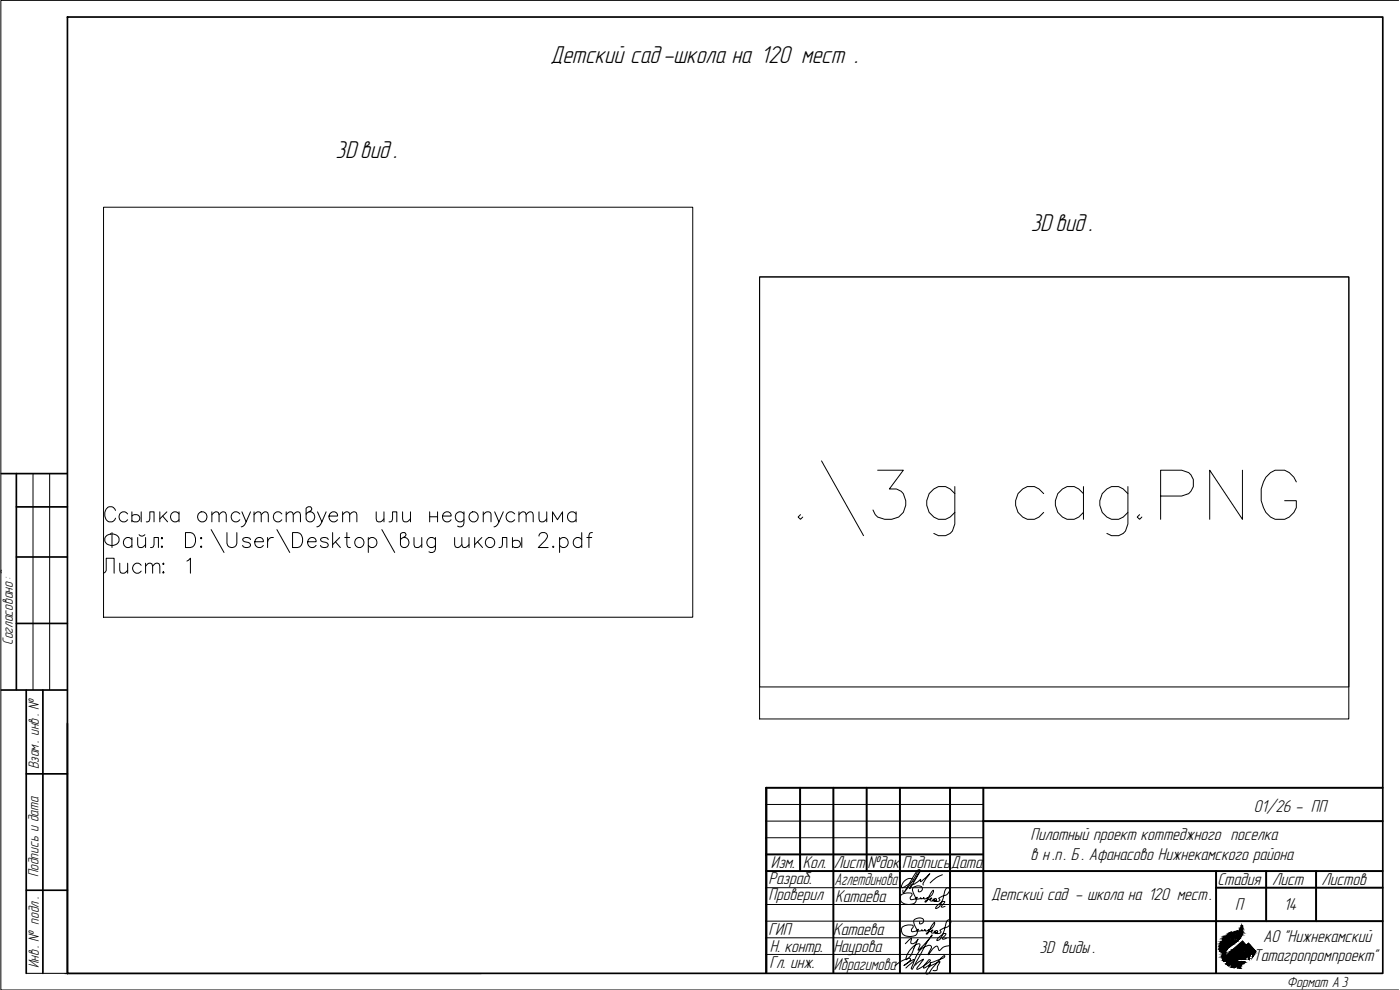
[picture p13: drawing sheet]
<svg xmlns="http://www.w3.org/2000/svg" width="420mm" height="297mm" viewBox="0 0 420 297" stroke-linecap="round" stroke-linejoin="round" font-family="sans-serif">
<defs><g id="words">
<g font-size="7.6">
<text x="165.2" y="19">Детский сад -школа на 120 мест .</text>
<text x="100.7" y="47.4">3D вид .</text>
<text x="309.3" y="69.3">3D вид .</text>
</g>
<g font-size="5.3">
<text x="376.3" y="243.6">01/26 - ПП</text>
<text x="309.3" y="252.2">Пилотный проект коттеджного поселка</text>
<text x="231.4" y="260.3">Изм.</text>
<text x="240.9" y="260.3">Кол.</text>
<text x="250.2" y="260.3">Лист</text>
<text x="260.4" y="260.3">№док.</text>
<text x="270.8" y="260.3">Подпись</text>
<text x="285.4" y="260.3">Дата</text>
<text x="309.3" y="258">в н .п. Б . Афанасово Нижнекамского района</text>
<text x="230.7" y="265.1">Разраб.</text>
<text x="250.5" y="265.6">Аглетдинова</text>
<text x="297.5" y="270">Детский сад - школа на 120 мест.</text>
<text x="365.4" y="265.6">Стадия</text>
<text x="381.8" y="265.6">Лист</text>
<text x="396.6" y="265.6">Листов</text>
<text x="230.7" y="270.1">Проверил</text>
<text x="250.7" y="270.7">Катаева</text>
<text x="370.7" y="273.1">П</text>
<text x="385.3" y="273.1">14</text>
<text x="230.7" y="280.6">ГИП</text>
<text x="250.1" y="280.5">Катаева</text>
<text x="231.1" y="285.6">Н. контр.</text>
<text x="250.1" y="285.6">Наурова</text>
<text x="311.9" y="286.1">3D виды .</text>
<text x="379.1" y="282.6">АО &quot;Нижнекамский</text>
<text x="231" y="290.5">Гл. инж.</text>
<text x="250.3" y="291">Ибрагимова</text>
<text x="376.1" y="288.4">Татагропромпроект&quot;</text>
</g>
<g font-size="4.5">
<text x="3.9" y="193.6" transform="rotate(-90 3.9 193.6)">Согласовано :^</text>
<text x="11.6" y="230.8" transform="rotate(-90 11.6 230.8)">Взам . инв . №</text>
<text x="11.5" y="263.3" transform="rotate(-90 11.5 263.3)">Подпись и дата</text>
<text x="11.7" y="290.6" transform="rotate(-90 11.7 290.6)">Инв . № подл .</text>
<text x="386.2" y="296.3">Формат А 3</text>
</g>
</g></defs>
<path d="M419.7 .1h-419.4v296.9h419.4" fill="none" stroke="#000" stroke-width=".3"/>
<path d="M20.2 5.1h394.8v286.9h-394.8z" fill="none" stroke="#000" stroke-width=".51"/>
<g fill="#000" stroke="#000" stroke-width=".3">
<path d="M369.4 279.8h.1zM371.1 279.5h.1zM372.7 277.5v.2zM366.1 284.6h.2zM366.4 285.5h.4zM366.4 282.7h.4zM366.5 285.5h.3zM367.2 288.4h.4zM367.8 284.2h.2zM368.3 287.3h1.1v.5zM368.4 283.8h.2zM369.4 285.9h1.3l-1.3 .3z"/>
<path d="M369.4 286.4h1.1l-1.1 .2zM369.4 286.9h.8zM369.4 287.1h2.1v.2zM369.4 287.6h2.1v.2zM369.3 283.2h.3zM369.6 289.8h1.2l-.2 .4zM369.9 285.4h1.6zM369.8 283.4h.2zM369.4 286.2h.7zM370.2 286.9h1.3zM370.2 283l-.1 .1zM370.3 282.9h.2z"/>
<path d="M370.2 286.6l1.3-.2zM370.5 288.8h3.1zM369.9 285.4l1.6-.5v.5zM369.8 285.7l1.7-.3v.3zM370.1 286.2l1.4-.3v.3zM370.2 286.6l1.3-.2v.2zM370.6 287l.9-.1zM369.4 287.6l2.1-.2v.2zM370.7 285.9l.8-.2v.2zM370.5 286.4h1zM370.2 286.9l1.3-.1zM369.4 287.9l2.1-.1z"/>
<path d="M371.5 289h1zM371.5 284.9h3.7l.2 .3zM371.5 284.9l.4 .1zM371.6 285.4h.4zM371.6 285.4h.4v.3zM371.6 285.9h.4zM371.6 285.9h.4v.4zM371.6 286.4l.4 .1zM371.6 286.5h.4v.3zM371.6 286.9l.4 .1zM371.6 287h.4v.3zM371.6 287.4l.4 .1z"/>
<path d="M371.6 287.5h.4v.3zM372.2 285.4l.3 .1zM372.2 285.5h.3v.3zM372.2 285.9l.3 .1zM372.2 286h.3v.3zM372.2 286.5h.3zM372.2 286.5h.3v.3zM372.2 287h.3zM372.2 287h.3v.3zM372.2 287.5h.3zM372.2 287.5h.3v.3zM372.6 285.5h.3z"/>
<path d="M372.6 286h.3zM372.6 286h.3v.3zM372.6 286.5h.3zM372.6 286.5h.3v.3zM372.6 287h1.8zM372.6 287h1.8l-.4 .3zM372.6 287.5h1.2zM372.6 287.5h1.2l-.1 .3zM372.7 285.9h.2zM369.9 284.9l3-2.6 2.3 2.6zM373 285.5l2 .2h-2zM373 286l1.1 .1z"/>
<path d="M373 286.4h2.4zM373 286.5l2.2 .2h-2.2zM374.6 287.1h.3zM374.6 287.1h.3v.3zM374.6 286.8h.4zM374 283.6l.7-.6 .5 .6zM374.7 287.5l.2 .1zM374.7 287.6l.2 .3zM376 286.7h.2l-.2 .3z"/>
<path d="M369.1 280h.3zM368.9 280.1h.4z"/>
<path d="M369.2 279.9h.2zM369.1 280h.3z"/>
<path d="M369.3 279.9h.2zM369.2 279.9h.2z"/>
<path d="M370 280h.8zM369.9 280h.9z"/>
<path d="M370.2 279.9h.7zM370 280h.8z"/>
<path d="M370.3 279.8h.6zM370.3 279.8l.6 .1z"/>
<path d="M370.5 279.6h.6zM370.3 279.8h.6z"/>
<path d="M370.7 279.6h.4zM370.5 279.6h.6z"/>
<path d="M370.8 279.6h.3zM370.7 279.6h.4z"/>
<path d="M371 279.5h.2zM370.8 279.6h.3z"/>
<path d="M371.1 279.5h.1zM371 279.5h.2z"/>
<path d="M371.4 279.7l.7 .3 .1-.3zM371.4 279.7l.7 .3h-.9z"/>
<path d="M371.5 279.6h.7zM371.5 279.6l.7 .1z"/>
<path d="M371.9 279.1l.3 .5 .2-.5zM371.9 279.1l.3 .5h-.7z"/>
<path d="M372.7 277.7l.1 .2zM372.7 277.7l.1 .2z"/>
<path d="M372.6 277.9l.2 .1zM372.6 277.9l.2 .1h-.2z"/>
<path d="M372.6 278l.2 .1zM372.6 278l.2 .1z"/>
<path d="M372.5 278.1l.4 .3-.1-.3zM372.5 278.1l.4 .3h-.5z"/>
<path d="M372.4 279.8l.5 .1zM372.4 279.8l.5 .1z"/>
<path d="M372.3 279.9h.6zM372.3 279.9l.5 .1z"/>
<path d="M372.4 278.4l.5 .1zM372.4 278.4l.5 .1z"/>
<path d="M372.4 278.5l.5 .2v-.2zM372.4 278.5l.5 .2h-.7z"/>
<path d="M372.2 278.7l.7 .3v-.3zM372.2 278.7l.7 .3h-.9z"/>
<path d="M372 279l.9 .1zM372 279l.9 .1h-1z"/>
<path d="M372.4 279.1l.5 .3v-.3zM372.4 279.1l.5 .3h-.5z"/>
<path d="M372.4 279.4h.5zM372.4 279.4h.5z"/>
<path d="M372.4 279.4l.5 .2v-.2zM372.4 279.4l.5 .2h-.5z"/>
<path d="M372.4 279.6l.5 .2v-.2zM372.4 279.6l.5 .2h-.5z"/>
<path d="M366 284.6h.4zM366 284.6h.4z"/>
<path d="M366.1 285.5h.7zM366.1 285.5h.7zM366.1 285.5h.7zM366.1 285.5h.7zM366.1 285.5h.7zM366.1 285.5h.7zM366.1 285.5h.7z"/>
<path d="M366.1 285.5h.8zM366.1 285.5h.8zM366.1 285.5h.8zM366.1 285.5h.8zM366.1 285.5h.8zM366.1 285.5h.8zM366.1 285.5h.8z"/>
<path d="M366.1 285.5h.8zM366.1 285.5h.8zM366.1 285.5h.8zM366.1 285.5h.8zM366.1 285.5h.8zM366.1 285.5h.8zM366.1 285.5h.8z"/>
<path d="M366.1 284.6h.1zM366.1 284.6h.1zM366.1 284.6h.1z"/>
<path d="M366.1 284.6h.2zM366.1 284.6h.2zM366 284.6h.3z"/>
<path d="M366.1 285.2h.2zM366.1 285.2h.2zM366.1 285.2h.2z"/>
<path d="M366.1 283.6h.2zM366.1 283.6h.2zM366.1 283.6h.2z"/>
<path d="M366.1 285.2l.2 .1zM366.1 285.2l.2 .1z"/>
<path d="M366.1 283.6h.3zM366.1 283.6h.3z"/>
<path d="M366 284.6h.3zM366 284.6h.3z"/>
<path d="M366 284.6h.4zM366 284.6h.4z"/>
<path d="M366.1 285.3h.3zM366.1 285.3h.3z"/>
<path d="M366.1 283.6l.3 .1zM366.1 283.6l.3 .1z"/>
<path d="M366 284.6h.4zM366 284.6h.4z"/>
<path d="M366.1 283.7h.3zM366.1 283.7h.3z"/>
<path d="M366.1 283.7h.3zM366.1 283.7h.3zM366.1 283.7h.3zM366.1 283.7h.3z"/>
<path d="M366 284.6h.4zM366 284.6h.4z"/>
<path d="M366.1 283.7h.3zM366.1 283.7h.3z"/>
<path d="M366.1 283.7h.4zM366.1 283.7h.4z"/>
<path d="M366 284.6h.4zM366 284.6h.4z"/>
<path d="M366 284.6l.4 .1zM366 284.6l.4 .1z"/>
<path d="M366.1 285.3h.3zM366.1 285.3h.3zM366.1 285.3h.3zM366.1 285.3h.3z"/>
<path d="M366.1 285.3h.3zM366.1 285.3h.3z"/>
<path d="M366.1 285.3h.4zM366 285.3h.5z"/>
<path d="M366 283.7h.5zM366 283.7h.5zM366 283.7h.5zM366 283.7h.5z"/>
<path d="M365.9 284.7h.6zM365.9 284.7h.6z"/>
<path d="M365.9 284.7h.6zM365.9 284.7h.6z"/>
<path d="M365.9 284.7l.7 .1zM365.9 284.7l.7 .1zM365.9 284.8h.7zM365.9 284.8h.7z"/>
<path d="M366 285.3h.5zM366 285.3h.5z"/>
<path d="M366 285.3l.6 .1zM366 285.3l.6 .1z"/>
<path d="M366 283.7h.6zM366 283.7h.6z"/>
<path d="M366 283.7l.6 .1zM366 283.7l.6 .1z"/>
<path d="M366 283.8h.6zM366 283.8h.6zM366 283.8h.6zM366 283.8h.6z"/>
<path d="M366 283.8l.6 .1zM366 283.8l.6 .1z"/>
<path d="M365.9 284.8h.7zM365.9 284.8h.7z"/>
<path d="M365.9 284.8h.7zM365.9 284.8h.7z"/>
<path d="M366 285.4h.6zM366 285.4h.6zM366 285.4h.6zM366 285.4h.6z"/>
<path d="M366.5 282.6h.1zM366.5 282.6h.1z"/>
<path d="M366.5 282.6l.1 .1zM366.5 282.6l.1 .1z"/>
<path d="M366 283.9h.7zM366 283.9h.7z"/>
<path d="M366 284.8h.6zM366 284.8h.6z"/>
<path d="M366 284.8h.6zM366 284.8h.6z"/>
<path d="M366 284.8l.7 .1zM366 284.8l.7 .1z"/>
<path d="M366 285.4h.6zM366 285.4h.6z"/>
<path d="M366 285.4h.7zM366 285.4h.7zM366 285.4h.7zM366 285.4h.7zM366 285.4h.7zM366 285.4h.7z"/>
<path d="M366.4 282.7h.3zM366.4 282.7h.3zM366.4 282.7h.3zM366.4 282.7h.3z"/>
<path d="M366.4 282.7h.3zM366.4 282.7h.3z"/>
<path d="M366 283.9l.7 .1zM366 283.9l.7 .1z"/>
<path d="M366 285.4h.7zM366 285.4h.7z"/>
<path d="M366.4 282.7h.4zM366.4 282.7h.4zM366.4 282.7h.4z"/>
<path d="M366.1 284h.7zM366.1 284h.7z"/>
<path d="M366.1 284.9h.6zM366.1 284.9h.6z"/>
<path d="M366.1 284.9h.7zM366.1 284.9h.7z"/>
<path d="M366.1 284l.8 .1zM366.1 284l.8 .1z"/>
<path d="M366.1 284.9l.8 .1zM366.1 284.9l.8 .1zM366.4 285h.5zM366.4 285h.5z"/>
<path d="M366 285.4h.8zM366 285.4h.8z"/>
<path d="M366 285.4h.8zM366 285.4h.8z"/>
<path d="M366.1 285.4l.7 .1zM366.1 285.4l.7 .1zM366.1 285.5h.7zM366.1 285.5h.7zM366.1 285.5h.7zM366.1 285.5h.7zM366.1 285.5h.7z"/>
<path d="M366.4 282.7h.4zM366.4 282.7h.4z"/>
<path d="M366.4 282.7l.4 .1zM366.4 282.7l.4 .1z"/>
<path d="M366.4 282.8h.5zM366.3 282.8h.6z"/>
<path d="M366.4 285.5h.4zM366.4 285.5h.4zM366.5 285.5h.3z"/>
<path d="M366.6 285.5h.2zM366.6 285.5h.2z"/>
<path d="M366.3 282.8h.6zM366.3 282.8h.6zM366.3 282.8h.6zM366.3 282.8h.6z"/>
<path d="M366.2 284.1l.7 .1zM366.2 284.1l.7 .1z"/>
<path d="M366.4 285l.5 .1zM366.4 285l.5 .1z"/>
<path d="M366.1 285.5h.8zM366.1 285.5h.8z"/>
<path d="M366.3 285.5h.6zM366.3 285.5h.5zM366.4 285.5h.4z"/>
<path d="M366.3 282.8l.6 .1zM366.3 282.8l.6 .1z"/>
<path d="M366.3 284.2l.7 .2-.1-.2zM366.3 284.2l.7 .2z"/>
<path d="M366.6 285.1h.3zM366.6 285.1h.3z"/>
<path d="M366.7 285.1h.2zM366.7 285.1h.2z"/>
<path d="M366.3 282.9h.6zM366.3 282.9h.6zM366.3 282.9h.6zM366.3 282.9h.6z"/>
<path d="M366.3 282.9h.7zM366.3 282.9h.7z"/>
<path d="M366.8 285.1l.2 .1zM366.8 285.1l.2 .1z"/>
<path d="M366.3 282.9l.7 .1zM366.3 282.9l.7 .1z"/>
<path d="M366.3 283h.7zM366.3 283h.7zM366.3 283h.7zM366.3 283h.7z"/>
<path d="M366.3 283l.8 .1zM366.3 283l.8 .1z"/>
<path d="M366.6 284.4l.4 .1zM366.6 284.4l.4 .1z"/>
<path d="M366.7 284.5l.4 .1zM366.7 284.5l.4 .1z"/>
<path d="M366.3 283.1l.8 .1zM366.3 283.1l.8 .1z"/>
<path d="M366.8 284.6h.3zM366.8 284.6h.3z"/>
<path d="M366.4 283.2h.7zM366.4 283.2h.7z"/>
<path d="M366.4 283.2l.8 .2-.1-.2zM366.4 283.2l.8 .2h-.7z"/>
<path d="M366.9 284.6h.2zM366.9 284.6h.2z"/>
<path d="M366.9 284.6l.3 .1zM366.9 284.6l.3 .1z"/>
<path d="M366.5 283.4l.8 .2zM366.5 283.4l.8 .2z"/>
<path d="M366.7 283.6l.6 .1zM366.7 283.6l.6 .1z"/>
<path d="M366.8 283.7l.6 .3-.1-.3zM366.8 283.7l.6 .3h-.4z"/>
<path d="M367 284h.4zM367 284h.4z"/>
<path d="M367.1 284l.3 .1zM367.1 284l.3 .1z"/>
<path d="M367.2 284.1l.3 .1zM367.2 284.1l.3 .1z"/>
<path d="M367.2 284.2l.3 .1zM367.2 284.2l.3 .1z"/>
<path d="M367.3 284.3l.2 .1zM367.3 284.3l.2 .1z"/>
<path d="M367.4 284.4l.1 .2zM367.4 284.4l.1 .2z"/>
<path d="M367.5 281.2h.1zM367.5 281.2h.1z"/>
<path d="M367.4 281.2l.2 .1zM367.4 281.2l.2 .1z"/>
<path d="M367.4 281.3l.2 .1zM367.4 281.3l.2 .1h-.4z"/>
<path d="M367.2 281.4l.4 .1zM367.2 281.4l.4 .1h-.4z"/>
<path d="M367.2 281.5l.4 .1zM367.2 281.5l.4 .1z"/>
<path d="M367.1 281.6l.5 .1zM367.1 281.6l.5 .1z"/>
<path d="M367.1 281.7l.5 .1zM367.1 281.7l.5 .1zM367 281.8h.6zM367 281.8h.6z"/>
<path d="M367 281.8l.7 .2-.1-.2zM367 281.8l.7 .2h-.7z"/>
<path d="M366.9 286.2l.8 .3-.1-.3zM366.9 286.2l.8 .3h-.9z"/>
<path d="M367 285.9l.7 .3v-.3zM367 285.9l.7 .3h-.8z"/>
<path d="M366.9 286.2h.8zM366.9 286.2h.7z"/>
<path d="M367 282l.7 .1zM367 282l.7 .1z"/>
<path d="M367 282.1l.7 .2v-.2zM367 282.1l.7 .2h-.7z"/>
<path d="M367.1 285.8l.6 .1v-.1zM367.1 285.8l.6 .1h-.7z"/>
<path d="M366.8 286.5l.9 .1zM366.8 286.5l.9 .1z"/>
<path d="M366.8 286.6l1 .2-.1-.2zM366.8 286.6l1 .2h-1z"/>
<path d="M367 282.3l.8 .1zM367 282.3l.8 .1z"/>
<path d="M367.1 285.7h.6zM367.1 285.7l.6 .1z"/>
<path d="M367 282.4l.8 .1zM367 282.4l.8 .1zM367.1 282.5h.7zM367.1 282.5h.7z"/>
<path d="M366.8 286.8l1.1 .2-.1-.2zM366.8 286.8l1.1 .2h-1.1z"/>
<path d="M367.1 282.5l.8 .3-.1-.3zM367.1 282.5l.8 .3h-.7z"/>
<path d="M367.2 285.4l.5 .3 .1-.3zM367.2 285.4l.5 .3h-.6z"/>
<path d="M366.8 287l1.3 .4-.2-.4zM366.8 287l1.3 .4h-1.3zM366.8 287.4h1.3zM366.8 287.4h1.3z"/>
<path d="M367.2 282.8l.8 .1zM367.2 282.8l.8 .1z"/>
<path d="M367.2 282.9l.8 .3v-.3zM367.2 282.9l.8 .3h-.6z"/>
<path d="M367.8 284.2h.2zM367.8 284.2h.2z"/>
<path d="M367.5 285.1l.3 .3 .2-.3zM367.5 285.1l.3 .3h-.6z"/>
<path d="M367.4 283.2l.6 .1zM367.4 283.2l.6 .1z"/>
<path d="M367.4 283.3l.7 .1-.1-.1zM367.4 283.3l.7 .1z"/>
<path d="M367.7 284h.3zM367.7 284h.3z"/>
<path d="M367.7 284l.3 .2v-.2zM367.7 284l.3 .2z"/>
<path d="M367.5 285.1h.5zM367.5 285.1h.5z"/>
<path d="M367.1 288.2l.5 .2 .4-.2zM367.1 288.2l.5 .2h-.4z"/>
<path d="M367.5 283.4l.6 .2v-.2zM367.5 283.4l.6 .2z"/>
<path d="M367.6 283.6l.5 .1zM367.6 283.6l.5 .1z"/>
<path d="M367.6 283.7l.5 .1zM367.6 283.7l.5 .1z"/>
<path d="M367.7 283.8l.3 .2 .1-.2zM367.7 283.8l.3 .2z"/>
<path d="M367.1 288.1h1zM367.1 288.1l.9 .1z"/>
<path d="M366.8 287.4l1.7 .4-.4-.4zM366.8 287.4l1.7 .4h-1.6z"/>
<path d="M367.7 284.8l.3 .3 .3-.3zM367.7 284.8l.3 .3h-.5z"/>
<path d="M368.3 287.3l.6 .5h.5zM368.9 287.8h.5v.5z"/>
<path d="M368 284.6l.3 .2 .2-.2zM367.7 284.8l.3-.2 .3 .2z"/>
<path d="M366.9 287.8l1.7 .1zM366.9 287.8l1.7 .1z"/>
<path d="M366.9 287.9l2 .2-.3-.2zM366.9 287.9l2 .2h-1.8z"/>
<path d="M368.4 283.7h.2zM368.4 283.7l.2 .1zM368.4 283.8h.2zM368.4 283.8h.2z"/>
<path d="M368.4 283.6h.3zM368.4 283.6l.2 .1z"/>
<path d="M368.4 283.5h.4zM368.4 283.5l.3 .1z"/>
<path d="M368.4 284.3l.1 .3 .3-.3zM368 284.6l.4-.3 .1 .3z"/>
<path d="M368.1 288.1l1 .3-.2-.3zM368.1 288.1l1 .3h-.8z"/>
<path d="M368.4 283.3h.5zM368.4 283.3h.5z"/>
<path d="M368.4 283.3l.4 .2 .1-.2zM368.4 283.3l.4 .2h-.4z"/>
<path d="M368.6 284.1h.3zM368.4 284.3h.4z"/>
<path d="M368 281.3h1zM368 281.3h1z"/>
<path d="M368 281.3l1 .2v-.2zM368 281.3l1 .2h-1z"/>
<path d="M368.1 281l.9 .2v-.2zM368.1 281l.9 .2h-1z"/>
<path d="M368 281.2h1zM368 281.2l1 .1z"/>
<path d="M368 281.5l1 .2v-.2zM368 281.5l1 .2h-1z"/>
<path d="M368 281.7l1 .1zM368 281.7l1 .1z"/>
<path d="M368 281.8l1.1 .2zM368 281.8l1.1 .2z"/>
<path d="M368.3 283.1l.6 .2 .1-.2zM368.3 283.1l.6 .2h-.5z"/>
<path d="M368.2 280.8l.8 .2 .1-.2zM368.2 280.8l.8 .2h-.9z"/>
<path d="M368 282l1.1 .2v-.2zM368 282l1.1 .2h-1z"/>
<path d="M368.1 282.2l1 .3v-.3zM368.1 282.2l1 .3h-.9z"/>
<path d="M368.3 282.9l.8 .1zM368.3 282.9l.8 .1z"/>
<path d="M368.3 283h.8zM368.3 283l.7 .1z"/>
<path d="M368.4 280.5h.7zM368.4 280.5h.7z"/>
<path d="M368.4 280.5l.7 .3v-.3zM368.4 280.5l.7 .3h-.9zM368.2 280.8h.9zM368.2 280.8h.9z"/>
<path d="M368.2 282.5l.9 .1zM368.2 282.5l.9 .1z"/>
<path d="M368.2 282.6l.9 .1zM368.2 282.6l.9 .1z"/>
<path d="M368.2 282.7l.9 .2v-.2zM368.2 282.7l.9 .2h-.8z"/>
<path d="M368.3 282.9h.8zM368.3 282.9h.8z"/>
<path d="M368.3 288.4h.8zM368.3 288.4h.8z"/>
<path d="M368.3 288.4l1.4 .3-.6-.3zM368.3 288.4l1.4 .3h-1.5z"/>
<path d="M368.6 280.3l.5 .2 .1-.2zM368.6 280.3l.5 .2h-.7z"/>
<path d="M368.7 280.2h.5zM368.7 280.2l.5 .1z"/>
<path d="M368.9 280.1h.4zM368.7 280.2h.5z"/>
<path d="M367.9 289.2l.9 .6 .5-.6zM367.9 289.2l.9 .6z"/>
<path d="M368 289.2h1.4zM368 289.2h1.3z"/>
<path d="M369.4 287.1v.2h2.1zM369.4 287.3h2.1z"/>
<path d="M369.4 287.6v.2h2.1zM369.4 287.8h2.1z"/>
<path d="M369.4 287.4h2.1zM369.4 287.4h2.1z"/>
<path d="M369.3 285.5l.1 1.2zM368 286.7l1.3-1.2 .1 1.2z"/>
<path d="M368 286.7l1.4 .6v-.6zM368 286.7l1.4 .6h-1.1z"/>
<path d="M369.1 283.8l-.2 .3 .5-.3zM368.6 284.1l.5-.3-.2 .3z"/>
<path d="M369.6 289.8l-.1 .4h1.1zM369.5 290.2h1.1l-.1 .2z"/>
<path d="M369.3 283.2h.3zM369.3 283.2h.3z"/>
<path d="M368.2 288.7l2 .3-.5-.3zM368.2 288.7l2 .3h-2.2z"/>
<path d="M369.4 283l.2 .2 .2-.2zM369.4 283l.2 .2h-.3z"/>
<path d="M369.8 283.4h.2zM369.8 283.4h.2zM369.8 283.4h.2z"/>
<path d="M369.4 282.9h.5zM369.4 282.9l.4 .1z"/>
<path d="M369.4 285.5h1.5zM369.4 285.5h1.5l-1.5 .4z"/>
<path d="M369.4 282.8h.6zM369.4 282.8l.5 .1z"/>
<path d="M369.8 283.4h.2zM369.8 283.4h.2zM369.7 283.4h.3zM369.7 283.4h.3z"/>
<path d="M369.7 283.4l-.3 .4 .6-.4zM369.1 283.8l.6-.4-.3 .4z"/>
<path d="M369.4 282.6l.6 .2 .1-.2zM369.4 282.6l.6 .2h-.6z"/>
<path d="M369.4 282.4l.7 .2 .1-.2zM369.4 282.4l.7 .2h-.7z"/>
<path d="M369.4 287h1.2zM369.4 287h1.2z"/>
<path d="M368 289l2.7 .2zM368 289l2.7 .2h-2.7z"/>
<path d="M369.4 282.3l.8 .1v-.1zM369.4 282.3l.8 .1h-.8z"/>
<path d="M369.4 282.1l.8 .2 .1-.2zM369.4 282.1l.8 .2h-.8z"/>
<path d="M369.4 281.7l.9 .4v-.4zM369.4 281.7l.9 .4h-.9zM369.4 282.1h.9zM369.4 282.1h.9z"/>
<path d="M369.4 281.2l.9 .5 .1-.5zM369.4 281.2l.9 .5h-.9z"/>
<path d="M369.4 281l1 .2v-.2zM369.4 281l1 .2h-1z"/>
<path d="M369.5 280.8l.9 .2 .1-.2zM369.5 280.8l.9 .2h-1z"/>
<path d="M369.5 280.6l1 .2v-.2zM369.5 280.6l1 .2h-1z"/>
<path d="M369.4 286.6l1.1-.2zM369.4 286.6h.8z"/>
<path d="M369.6 280.4l.9 .2v-.2zM369.6 280.4l.9 .2h-1z"/>
<path d="M369.7 280.3l.8 .1 .1-.1zM369.7 280.3l.8 .1h-.9zM369.6 280.4h.9zM369.6 280.4h.9z"/>
<path d="M369.7 280.2h.9zM369.7 280.2l.9 .1z"/>
<path d="M369.7 285.2l-.3 .3 1.2-.3zM369.3 285.5l.4-.3z"/>
<path d="M369.8 280.1h.9zM369.8 280.1l.8 .1z"/>
<path d="M370.4 282.8h.3zM370.3 282.9h.2z"/>
<path d="M369.4 289.2h1.4zM369.4 289.2h1.4z"/>
<path d="M369.9 280.1h.8zM369.9 280.1h.8z"/>
<path d="M369.9 280h.9zM369.9 280l.8 .1z"/>
<path d="M369.4 289.2l1.9 .1zM369.4 289.2l1.9 .1z"/>
<path d="M370.5 282.7h.3zM370.4 282.8h.3z"/>
<path d="M369.6 289.7l1.2 .1zM369.6 289.7l1.2 .1z"/>
<path d="M370.5 282.6h.4zM370.5 282.6l.3 .1z"/>
<path d="M370.7 282.6h.3zM370.5 282.6h.4z"/>
<path d="M369.4 285.9h1.6zM369.4 285.9h1.3z"/>
<path d="M370.8 281.5h.3zM370.8 281.5l.2 .1z"/>
<path d="M370.9 282.3l.1 .3 .3-.3zM370.9 282.3l.1 .3h-.3z"/>
<path d="M370.9 281.4h.4zM370.9 281.4l.2 .1z"/>
<path d="M369.7 289.3h1.7zM369.7 289.3h1.7z"/>
<path d="M371.1 282.3h.3zM370.9 282.3h.4z"/>
<path d="M370.9 281.2h.5zM370.9 281.2h.5z"/>
<path d="M370.9 281.2h.5zM370.9 281.2l.4 .2z"/>
<path d="M369.4 286.3h2zM369.4 286.3l1.1 .1z"/>
<path d="M369.7 289.3l3 .1zM369.7 289.3l3 .1z"/>
<path d="M369.8 285.7h1.7zM369.4 285.9h1.6z"/>
<path d="M370.1 286.2l1.4 .1zM369.4 286.3h2.1z"/>
<path d="M369.4 286.3h2.1zM369.4 286.3h2z"/>
<path d="M370.2 286.6l1.3 .1zM369.4 286.7h2.1z"/>
<path d="M369.4 286.7l2.1 .1zM369.4 286.7l2.1 .1z"/>
<path d="M369.4 286.8h2.1zM369.4 286.8l.8 .1z"/>
<path d="M370.6 287l.9 .1zM369.4 287.1h2.1z"/>
<path d="M370.1 286.2l1.4-.3zM369.4 286.2l1.3-.3z"/>
<path d="M369.4 287.4l2.1-.1zM369.4 287.4v.2l2.1-.2z"/>
<path d="M369.4 287.9l2.1 .4v-.4zM369.4 287.9l2.1 .4h-2.1z"/>
<path d="M369.4 288.3l2.1 .2v-.2zM369.4 288.3l2.1 .2h-1.7z"/>
<path d="M371.5 289h.9zM371.7 289h.7z"/>
<path d="M371.5 284.9l3.9 .3zM373.3 285.2h2.1l-.2 .2z"/>
<path d="M369.9 284.9l.7 .3 .9-.3zM369.9 284.9l.7 .3h-.9z"/>
<path d="M371.2 282.1l.2 .2 .2-.2zM371.1 282.3l.1-.2 .2 .2z"/>
<path d="M371.6 285.4v.3h.4zM371.6 285.7l.4 .1z"/>
<path d="M371.6 286.5v.3h.4zM371.6 286.8h.4z"/>
<path d="M370.9 281l.5 .2 .2-.2zM370.9 281l.5 .2h-.5z"/>
<path d="M370.9 280.8h.8zM370.9 280.8l.7 .2z"/>
<path d="M370.9 280.6h1zM370.9 280.6h1z"/>
<path d="M370.9 280.6l.8 .2 .2-.2zM370.9 280.6l.8 .2h-.8z"/>
<path d="M371.5 281.8h.4zM371.5 281.8h.4z"/>
<path d="M371.5 281.8l.1 .3 .3-.3zM371.5 281.8l.1 .3h-.4z"/>
<path d="M371 280.4l.9 .2v-.2zM371 280.4l.9 .2h-1z"/>
<path d="M371.5 285l3.7 .4zM371.5 285l3.7 .4z"/>
<path d="M371.1 280.2l.8 .2 .1-.2zM371.1 280.2l.8 .2h-.9z"/>
<path d="M371.6 286.3h.4zM371.6 285.9l.4 .4h-.4z"/>
<path d="M371.6 287.3h.4zM371.6 287l.4 .3h-.4z"/>
<path d="M371.6 287.8h.4zM371.6 287.5l.4 .3h-.4z"/>
<path d="M371.6 281.5l.3 .3 .2-.3zM371.6 281.5l.3 .3h-.4z"/>
<path d="M371.2 280l.8 .2 .1-.2zM371.2 280l.8 .2h-.9zM371.1 280.2h.9zM371.1 280.2h.9z"/>
<path d="M372.2 286.5v.3h.3zM372.2 286.8h.3z"/>
<path d="M372.2 287v.3h.3zM372.2 287.3h.3z"/>
<path d="M369.6 289.5l2.8 .2-.2-.2zM369.6 289.5l2.8 .2h-2.8z"/>
<path d="M371.8 281.3l.3 .2 .1-.2zM371.8 281.3l.3 .2h-.5z"/>
<path d="M371.9 281l.3 .3 .2-.3zM371.9 281l.3 .3h-.4z"/>
<path d="M370.8 289.7l1.7 .1zM370.8 289.7l1.7 .1z"/>
<path d="M371.2 289.8l1.2 .7v-.7zM371.2 289.8l1.2 .7h-1.1z"/>
<path d="M372.2 285.8h.3zM372.2 285.5l.3 .3h-.3z"/>
<path d="M372.2 286.3h.3zM372.2 286l.3 .3h-.3z"/>
<path d="M372.2 287.8h.3zM372.2 287.5l.3 .3h-.3z"/>
<path d="M371 289.8h1.5zM371 289.8h1.4z"/>
<path d="M372.1 280.7l.3 .3 .2-.3zM372.1 280.7l.3 .3h-.5zM371.9 281h.5zM371.9 281h.5z"/>
<path d="M372.6 286v.3h.3zM372.6 286.3l.3 .1z"/>
<path d="M372.6 287v.3h1.4zM372.6 287.3h1.4z"/>
<path d="M372.6 287.5v.3h1.1zM372.6 287.8l1.1 .1z"/>
<path d="M372.2 280.5l.4 .2 .1-.2zM372.2 280.5l.4 .2h-.5z"/>
<path d="M369.6 289.4l2.6 .1 .5-.1zM369.6 289.4l2.6 .1h-2.6z"/>
<path d="M372.2 280.4h.5zM372.2 280.4l.5 .1z"/>
<path d="M372.3 280l.4 .4 .1-.4zM372.3 280l.4 .4h-.5z"/>
<path d="M372.6 285.5l.3 .4v-.4zM372.6 285.5l.3 .4h-.3z"/>
<path d="M372.6 285.9h.3zM372.6 285.9h.3z"/>
<path d="M372.6 286.8h.3zM372.6 286.5l.3 .3h-.3z"/>
<path d="M371.2 289h1.7zM371.2 289h1.8z"/>
<path d="M371.2 289h1.7zM371.2 289h1.3z"/>
<path d="M373 285.9h2.9zM373 285.9h2.9z"/>
<path d="M373 286.4l2.3 .1zM374.9 286.5h.4z"/>
<path d="M370.8 288.9h2.5zM370.8 288.9l2.2 .1z"/>
<path d="M370.8 288.9h2.6zM370.8 288.9h2.5z"/>
<path d="M369.8 288.5h3.8zM369.8 288.5h3.8z"/>
<path d="M371.6 288.5l2 .2v-.2zM371.6 288.5l2 .2h-2.2z"/>
<path d="M370.2 288.7h3.4zM370.2 288.7h3.4z"/>
<path d="M370.3 288.7l3.3 .1zM370.3 288.7l3.3 .1zM370.5 288.8h3.1z"/>
<path d="M370.6 288.8h3zM370.6 288.8l2.8 .1z"/>
<path d="M373 286.1l2.6 .1zM373 286.1l2.6 .1z"/>
<path d="M373 286.8h1.6zM373 286.8h1.6zM373 286.8h1.6z"/>
<path d="M374.6 286.8l.4 .1zM374.6 286.9l.4 .1z"/>
<path d="M374.6 287.9h.3zM374.7 287.6l.2 .3h-.3z"/>
<path d="M374.7 287.4h.2zM374.6 287.1l.3 .3h-.2z"/>
<path d="M373 285.7l2.9 .2zM373 285.7l2.9 .2z"/>
<path d="M373 286.7l2 .1 .2-.1zM373 286.7l2 .1h-2z"/>
<path d="M374 283.6l2.6 1.6-1.4-1.6zM374 283.6l2.6 1.6h-1.2z"/>
<path d="M373 286.2h2.6zM373 286.2l2.4 .2z"/>
<path d="M373 285.9l2.9 .1v-.1zM373 285.9l2.9 .1z"/>
<path d="M374.6 286h1.3zM374.6 286h1.3zM374.6 286h1.3z"/>
<path d="M376 286.7v.3zM376 287l-.1 .2z"/>
<path d="M376 286.3l.2 .4 .2-.4zM376 286.3l.2 .4h-.2z"/>
<path d="M375.9 286l.5 .3 .2-.3zM375.9 286l.5 .3h-.4z"/>
<path d="M375.4 285.2l1.4 .2-.2-.2zM375.4 285.2l1.4 .2h-1.6z"/>
<path d="M375.9 285.9h.7zM375.9 285.9l.7 .1z"/>
<path d="M375.8 285.6l.8 .3 .1-.3zM375.8 285.6l.8 .3h-.7z"/>
<path d="M375.2 285.4h1.6zM375.2 285.4h1.6z"/>
<path d="M374.7 285.4l2 .2 .1-.2zM374.7 285.4l2 .2z"/>
</g>
<g fill="none" stroke="#000" stroke-width=".3">
<path d="M230 251.4h65M230 246.4h65M230 241.4h65M230 276.4h65M230 271.4h65M230 266.3h65M275.6 266.9v.5a.85 .85 0 0 0 1.1-.3 .85 .85 0 0 0-.3-1.2 1.89 1.89 0 0 0-2.5 1l.8 2.3a1.38 1.38 0 0 1 0 1.6 1.38 1.38 0 0 1-1.4 .5 2.32 2.32 0 0 1-3.1-2.1v-.2a2.92 2.92 0 0 1 3.5-.8v.4l-.5 .6v.6a2.2 2.2 0 0 0 2.1-.5l-.1-.1-.2 .2 .2 .4 1.1-.2-.1-.2a.6 .6 0 0 0 .6 .3 .6 .6 0 0 0 .5-.3l-.1-.1-.1 .2 .3 .2 .9-.3a2.2 2.2 0 0 0 1.8-2.3l-.8 1-1.2 2.3-.5 .2 .8-.7a1 1 0 0 0 1.2-.4l-.2-.1-.3 .5a.54 .54 0 0 0 .6 .5 .54 .54 0 0 0 .4-.7l-.1 .5 .3 .2 .6-.3 .1-.5h-.5l-.2 .5 .4 .3 .4-.5-.3 .5a.65 .65 0 0 0 .8 .1 .65 .65 0 0 0 .3-.7l-.2-.3 1.1-.6a2.17 2.17 0 0 0 2.2-2l-.1-.3a.62 .62 0 0 0-.6-.2 .62 .62 0 0 0-.5 .4l-1.5 4.6a1.33 1.33 0 0 1-1.5 1.1l.2-.4a2.98 2.98 0 0 1 2.5-1.6l-1.1 1.6 1.2-.2M276 276.5v.6a.84 .84 0 0 0 1.1-.4 .84 .84 0 0 0-.4-1.2 1.94 1.94 0 0 0-2.5 1l.9 2.3a1.41 1.41 0 0 1 0 1.6 1.41 1.41 0 0 1-1.5 .6 2.29 2.29 0 0 1-3.1-2.1 2.5 2.5 0 0 1 3.6-1.1v.4l-.5 .6v.6a2.09 2.09 0 0 0 2-.5l-.2 .1 .1 .4 1.1-.2 .2-.2h-.2a.56 .56 0 0 0 .5 .3 .56 .56 0 0 0 .5-.4l-.1 .2 .3 .2 .9-.4-.1 .1a2.23 2.23 0 0 0 1.8-2.3l-.8 1-1.1 2.3-.5 .3 .5-.7 1.3-.2 .2-.3-.5 .1-.1 .3a.53 .53 0 0 0 .6 .5 .53 .53 0 0 0 .5-.7l-.1 .5a.51 .51 0 0 0 .7 .1 .51 .51 0 0 0 .1-.7l-.4 .1-.2 .4 .5 .3 .3-.4-.2 .4a.68 .68 0 0 0 .8 .1 .68 .68 0 0 0 .3-.7l-.2-.3 1.1-.6a1.99 1.99 0 0 0 2.1-2.3 .65 .65 0 0 0-1.2 .2 13.4 13.4 0 0 1-2.1 5.5l-.7 .3v-.5a3.2 3.2 0 0 1 2.6-1.6l-1.1 1.6 1.2-.2M230 286.4h65M230 281.4h65M268.6 289.8a7.6 7.6 0 0 1 4.5-2.2l.2 .1a3.2 3.2 0 0 1-2 2l1.6-1.1 1.3-.7h.2l-2.5 2.5M271.7 283.2l1.8-1.7-.2 1a.66 .66 0 0 0 .5 .7 .66 .66 0 0 0 .8-.4l.9-1-.8 1.9a8.4 8.4 0 0 1-2.5 4.2h-.3a5.7 5.7 0 0 1 3.9-4.7l.3 .2-.6 1.7 1.7-1.5 2.5-3.1-2 3-3.8 7.3-.4-.2 .1-.3a14 14 0 0 1 3.4-6l1.7-.7 .7 .3 .1 .5-.9 2.1 .3-.4a4.8 4.8 0 0 1 2.2-2.2l.3 .2 .5 1.1a4.2 4.2 0 0 1 3.3-1.5"/>
<path d="M274.2 284.5l-.1 .1M274.7 289.5l.9-.8 1.6-.9-1.9 2.4-.1 .6a9.7 9.7 0 0 0 3.9-2.4v-.4a3.3 3.3 0 0 0-1.9 2.3v.2l.4-.1 1.7-1.2-.6 .7 .4-.4 .1-.7 .8-.1 3.2-1.3 .3-.3v-.3a4.8 4.8 0 0 0-2.3 2.1l-2.5 3.1-.7 .2a3.1 3.1 0 0 1 2.7-3.1l1.4-.5-.8 1.4-.2 1.1-1.1 .1M369.9 283.3l.1 .1M371.5 288.5h2.1v.3M371.5 285l4.3 .6 .1 .4M372.6 287v.3M374 283.6l.7-.6 2.1 2.4-.9 1.8"/>
</g>
<g fill="none" stroke="#000" stroke-width=".59">
<path d="M240.1 236.4v25M250.1 236.4v55.4M260.1 236.4v25M270.1 236.4v55.4M285.1 236.4v55.4M295.1 236.4v55.4M415 236.4h-185v55.4M230 256.4h65M295 246.4h120M230 261.4h185M295 276.4h120M365 261.4v30.4"/>
<path d="M365 266.3h50M380 261.4v15M395 261.4v15"/>
</g>
<path d="M274.2 263.8a2.52 2.52 0 0 0-3.6 2.5 10.9 10.9 0 0 0 4-2.4l1.6-2.6-3.2 5.3a1.64 1.64 0 0 1 1.6-1.4l1.7-1.4-.1 .7 .3-.1 2.6-2.2-2.1 2.8 .1 .5M275.3 261.3a18.4 18.4 0 0 1-3.8 6.2M276 261.2l.1-.2-.3-.1a16.4 16.4 0 0 0-3.4 5.1l-1.2 2-.2-.9M282.8 262.5l-2 .9-1.7 1.5" fill="none" stroke="#000" stroke-width=".3"/>
<path d="M.4 142.1h19.7M4.9 142.1v64.9M4.9 152.1h15.3M4.9 167.1h15.3M4.9 187.1h15.3M.4 207h19.8M7.9 207v85M12.9 207v85M7.9 232.2h12.3M7.9 267.1h12.3" fill="none" stroke="#000" stroke-width=".51"/>
<path d="M9.9 142.1v64.9M14.9 142.1v64.9" fill="none" stroke="#000" stroke-width=".3"/>
<g fill="none" stroke="#000" stroke-width=".3">
<path d="M31.1 62.2h176.8v123h-176.8zM228 83.1h176.8v123h-176.8zM228 83.1h176.8v132.6h-176.8zM246.5 138.3l12.7 22.4M33.6 159.8v4.5M34.7 153.1a1.65 1.65 0 0 0-1.9-1.1 1.65 1.65 0 0 0-1.3 1.8 1.97 1.97 0 0 0 .4 2.1 1.97 1.97 0 0 0 2.1 .5l.7-.9M38.3 154.2a1.45 1.45 0 0 0-2.1-.2 1.45 1.45 0 0 0 0 2.1 1.45 1.45 0 0 0 2.1-.2M39.6 154.8a1.22 1.22 0 0 1 1.9-.1 1.22 1.22 0 0 1-.4 1.9h-.8l-.7-.4M39.6 153.6v3M42.4 153.6v3M43.9 156.6l.8-.2 .3-.7v-2.1h1.2v3M48 153.6v3"/>
<path d="M48.8 154.8l1.5 1.8M50.1 153.6l-2.1 2.1M53.7 154.2a1.48 1.48 0 0 0-2.4 .1 1.48 1.48 0 0 0 .9 2.3h.7l.8-.7M53.7 153.6v3M55.7 159.8h1.4a2.38 2.38 0 0 1 1.6 2.2 2.38 2.38 0 0 1-1.6 2.3h-1.4zM59.5 154.2a1.45 1.45 0 0 1 2.1-.2 1.45 1.45 0 0 1 0 2.1 1.45 1.45 0 0 1-2.1-.2l-.2-.6zM63.4 158.9l3.8 6.9M63.6 154.4l1.1-.8 .8 .2 .2 .6v2.2M63.6 153.6v3M65.7 154.4l1.1-.8 .8 .2 .3 .6v2.2M68.1 159.8v3.2a1.5 1.5 0 0 0 1.5 1.3 1.5 1.5 0 0 0 1.5-1.3v-3.2M72 154.2a1.45 1.45 0 0 0-2.2-.2 1.45 1.45 0 0 0 0 2.1 1.45 1.45 0 0 0 2.2-.2"/>
<path d="M72.6 153.6l1.3 3 1.3-3M73.9 156.6a1.71 1.71 0 0 1-1.5 1.5M76.2 154.4l1.1-.8 .9 .2 .2 .6v2.2M76.2 153.6v3M78.4 154.4l1.1-.8 .8 .2 .2 .6v2.2M83.1 158.9l3.9 6.9M84.6 154.2a1.43 1.43 0 0 0-2.1-.2 1.43 1.43 0 0 0 0 2.1 1.43 1.43 0 0 0 2.1-.2M85.9 154.4l1.1-.8 .8 .2 .2 .6v2.2M85.9 153.6v3M87.8 159.8h1.5a2.4 2.4 0 0 1 1.6 2.2 2.4 2.4 0 0 1-1.6 2.3h-1.5zM88 154.4l1.1-.8 .9 .2 .2 .6v2.2M92.8 153.6a1.48 1.48 0 0 1 1.6 1.7 1.48 1.48 0 0 1-2.1 1.1l-.4-.7v-3.2l.6-.5h.7l.4 .7-.2 .4-1.5 1.1"/>
<path d="M95.3 153.6l1.3 3 1.3-3M96.6 156.6a1.69 1.69 0 0 1-1.5 1.5M98.7 154.8h2.6a1.29 1.29 0 0 0-1.3-1.3 1.29 1.29 0 0 0-1.3 1.3 1.43 1.43 0 0 0 .9 1.6 1.43 1.43 0 0 0 1.7-.5M99.8 159.8v4.5M102.8 154.4l1.1-.8 .8 .2 .2 .6v2.2M102.8 153.6v3M104.1 159.8v3.6l.2 .7 .9 .2M104.9 154.4l1.1-.8 .9 .2 .2 .6v2.2M112.9 153.6v2.1l.2 .7 1.1 .2 1-.9M114.6 158.9l3.8 6.9M115.2 153.6v3M116.8 156.6l.8-.2 .2-.7v-2.1h1.3v3"/>
<path d="M120.8 153.6v2.1l.2 .7 1.1 .2 1.1-.9M123.2 153.6v3M128.9 155.1h2.4M128.9 153.6v3M131.3 153.6v3M132.8 154.8h2.6a1.33 1.33 0 0 0-1.6-1.3 1.33 1.33 0 0 0-1 1.8 1.39 1.39 0 0 0 1 1.3 1.39 1.39 0 0 0 1.6-.7M139.2 154.2a1.45 1.45 0 0 0-2.1-.2 1.45 1.45 0 0 0 0 2.1 1.45 1.45 0 0 0 2.1-.2M139.2 153.6v3.4a1.17 1.17 0 0 1-.7 1 1.17 1.17 0 0 1-1.2-.2M141 154.2a1.43 1.43 0 0 1 2.1-.2 1.43 1.43 0 0 1 0 2.1 1.43 1.43 0 0 1-2.1-.2l-.2-.6zM145 154.4l1.1-.8 1.1 .2 .2 .4v2.4M145 153.6v3M148.5 153.6l1.2 3 1.3-3"/>
<path d="M149.7 156.6a1.71 1.71 0 0 1-1.4 1.5M154.5 154.2a1.45 1.45 0 0 0-2.2-.2 1.45 1.45 0 0 0 0 2.1 1.45 1.45 0 0 0 2.2-.2M155.7 154.4l1.1-.8 .8 .2 .3 .6v2.2M155.7 153.6v3M157.9 154.4l1.1-.8 .8 .2 .2 .6v2.2M161.8 153.6v2.1l.2 .7 1 .2 1.1-.9M164.1 153.6v3M165.8 156.6v-3l1.5 2.3 1.5-2.3v3M172.9 154.2a1.44 1.44 0 0 0-2.1-.2 1.44 1.44 0 0 0 0 2.1 1.44 1.44 0 0 0 2.1-.2M172.9 153.6v3M174.6 159.8v4.5M177.8 159.8l-.8 .2-.3 .6v3.7"/>
<path d="M240.2 154.4l-.7 .7 .7 .7 .7-.7M263.4 141.1h7.7l-4.2 5.6a4 4 0 0 1 4.9 4.9 5 5 0 0 1-6.3 4.2l-2.1-.7-.7-.7-.7-1.4M286.6 148.1a4.6 4.6 0 0 0-6.4-1.4 5.2 5.2 0 0 0-2.1 5 5.2 5.2 0 0 0 3.5 4.1h2.2l1.4-.7 1.4-1.4M286.6 146v11.2a3.9 3.9 0 0 1-2.3 3.4 3.9 3.9 0 0 1-4.1-.6M313.2 148.1a4.5 4.5 0 0 0-5-2.1 4.5 4.5 0 0 0-3.4 4.2 4.6 4.6 0 0 0 2.8 5.3 4.6 4.6 0 0 0 5.6-1.8M325.2 148.1a4.5 4.5 0 0 0-5-2.1 4.5 4.5 0 0 0-3.5 4.2 4.6 4.6 0 0 0 2.8 5.3 4.6 4.6 0 0 0 5.7-1.8M325.2 146v9.8M338.5 148.1a4.6 4.6 0 0 0-6.3-1.4 5.2 5.2 0 0 0-2.1 5 5.2 5.2 0 0 0 3.5 4.1h2.1l1.4-.7 1.4-1.4M338.5 146v11.2a3.9 3.9 0 0 1-2.3 3.4 3.9 3.9 0 0 1-4-.6M342 154.4l-.7 .7 .7 .7 .7-.7M348.3 148.8h6.3a3.9 3.9 0 0 0 3.7-3.8 3.9 3.9 0 0 0-3.7-3.9h-6.3v14.7M372.9 141.1v14.7l-9.8-14.7v14.7"/>
<path d="M389 144.6a5.1 5.1 0 0 0-4.9-3.7 5.1 5.1 0 0 0-4.9 3.7 9 9 0 0 0 2.1 10.5 5 5 0 0 0 5.5 .1 5 5 0 0 0 2.2-5h-3.5M31 172l.9-.9v-3.6h2.3v4.5M31.7 161.1a2.45 2.45 0 0 1 4 .4 2.21 2.21 0 0 1-1.5 2.2 2.21 2.21 0 0 1-2.5-.9l-.2-.5zM35.9 169v2.1l.3 .7 1.1 .2 1-.9M38.3 169v3M39.6 161.9a1.48 1.48 0 0 0-2.4 .1 1.48 1.48 0 0 0 .9 2.3h.6l.9-.7M39.6 161.3v3M41.3 161.3v2.1l.2 .7 1.1 .2 1.1-.9M41.7 160.4a1.06 1.06 0 0 0 1.8 0M42.4 169.6a1.44 1.44 0 0 0-2.1-.2 1.44 1.44 0 0 0 0 2.1 1.44 1.44 0 0 0 2.1-.1M43.7 169.9l1-.9 .9 .2 .2 .7v2.1M43.7 161.3v3"/>
<path d="M43.7 169v3M45.2 164.3l.8-.2 .2-.7v-2.1h1.3v3M45.8 169.9l1.1-.9 .9 .2 .2 .7v2.1M48.4 161.5l.2-.2 .2 .2-.2 .2zM48.6 163.9l.2 .2-.2 .2-.2-.2zM48.8 169.2l.2-.2 .2 .2-.2 .2zM48.8 171.8l.2-.2 .2 .2-.2 .2zM56.1 168.3l1-.8v4.5M60.2 161.5l.2-.2 .2 .2-.2 .2zM60.4 163.9l.2 .2-.2 .2-.2-.2zM75.2 161.9a1.39 1.39 0 0 0-2.4 0l.2 .4 2 .7 .2 .6a1.39 1.39 0 0 1-2.4 0M76.5 162.5h2.5a1.34 1.34 0 0 0-1.5-1.3 1.34 1.34 0 0 0-1 1.8 1.39 1.39 0 0 0 1 1.3 1.39 1.39 0 0 0 1.5-.7"/>
<path d="M80.3 161.3v3M82 161.3a1.44 1.44 0 0 0-1.7 1.2M92.3 162.5h2.6a1.32 1.32 0 0 0-1.6-1.3 1.32 1.32 0 0 0-1 1.8 1.37 1.37 0 0 0 1.1 1.3 1.37 1.37 0 0 0 1.5-.7M98.5 161.9a1.34 1.34 0 0 0-2.3 0l.2 .4 1.9 .7 .2 .6a1.34 1.34 0 0 1-2.3 0M100.7 162.5l1.5 1.8M101.9 161.3l-2.1 2.1M103.5 161.3h1.4M110.5 161.9a1.45 1.45 0 0 1 2.2-.2 1.45 1.45 0 0 1 0 2.1 1.45 1.45 0 0 1-2.2-.2M110.5 161.3v4.5M121 161.3a1.48 1.48 0 0 1 1.7 1.7 1.48 1.48 0 0 1-2.1 1.1l-.4-.7v-3.2l.6-.4h.7l.4 .6-.2 .5-1.5 1M124.2 161.3v2.1l.3 .7 1 .2 1.1-.9M126.6 161.3v3"/>
<path d="M130.7 161.9a1.45 1.45 0 0 0-2.1-.2 1.45 1.45 0 0 0 0 2.1 1.45 1.45 0 0 0 2.1-.2M130.7 161.3v3.4a1.19 1.19 0 0 1-.7 1 1.19 1.19 0 0 1-1.3-.1M136.4 161.3v2.1l.3 .7 .8 .2 1.1-.9M138.6 161.3v2.1l.2 .7 .9 .2 1.1-.9M140.8 161.3v3M142.5 161.3v3M143.3 162.5l1.5 1.8M144.6 161.3l-2.1 2.1M146.3 161.5a1.46 1.46 0 0 1 2 .5 1.46 1.46 0 0 1-.4 1.9 1.46 1.46 0 0 1-2-.3 1.65 1.65 0 0 1 .4-2.1zM149.7 164.3l.9-.2 .2-.7v-2.1h1.3v3M153.8 162.5a1.22 1.22 0 0 1 2-.1 1.22 1.22 0 0 1-.5 1.9h-.8l-.7-.4M153.8 161.3v3"/>
<path d="M156.6 161.3v3M161.8 160.9a1.1 1.1 0 0 1 .8-1.1h.8a1.09 1.09 0 0 1 .7 1.7l-2.6 2.8h3M166 163.9l-.2 .2 .2 .2 .2-.2M167.9 161.9a1.45 1.45 0 0 1 2.2-.2 1.45 1.45 0 0 1 0 2.1 1.45 1.45 0 0 1-2.2-.2M167.9 161.3v4.5M174.6 161.9a1.43 1.43 0 0 0-2.1-.2 1.43 1.43 0 0 0 0 2.1 1.43 1.43 0 0 0 2.1-.2M176.1 161.3h1.5M7.9 292h12.3"/>
<circle cx="107.8" cy="162.7" r="1.48"/>
</g>
<path d="M20.2 217.1v75" fill="none" stroke="#000" stroke-width=".51"/>
<path d="M19.5 292.1h124.9" fill="none" stroke="#000" stroke-width=".3"/>
<use href="#words"/>
</svg>
